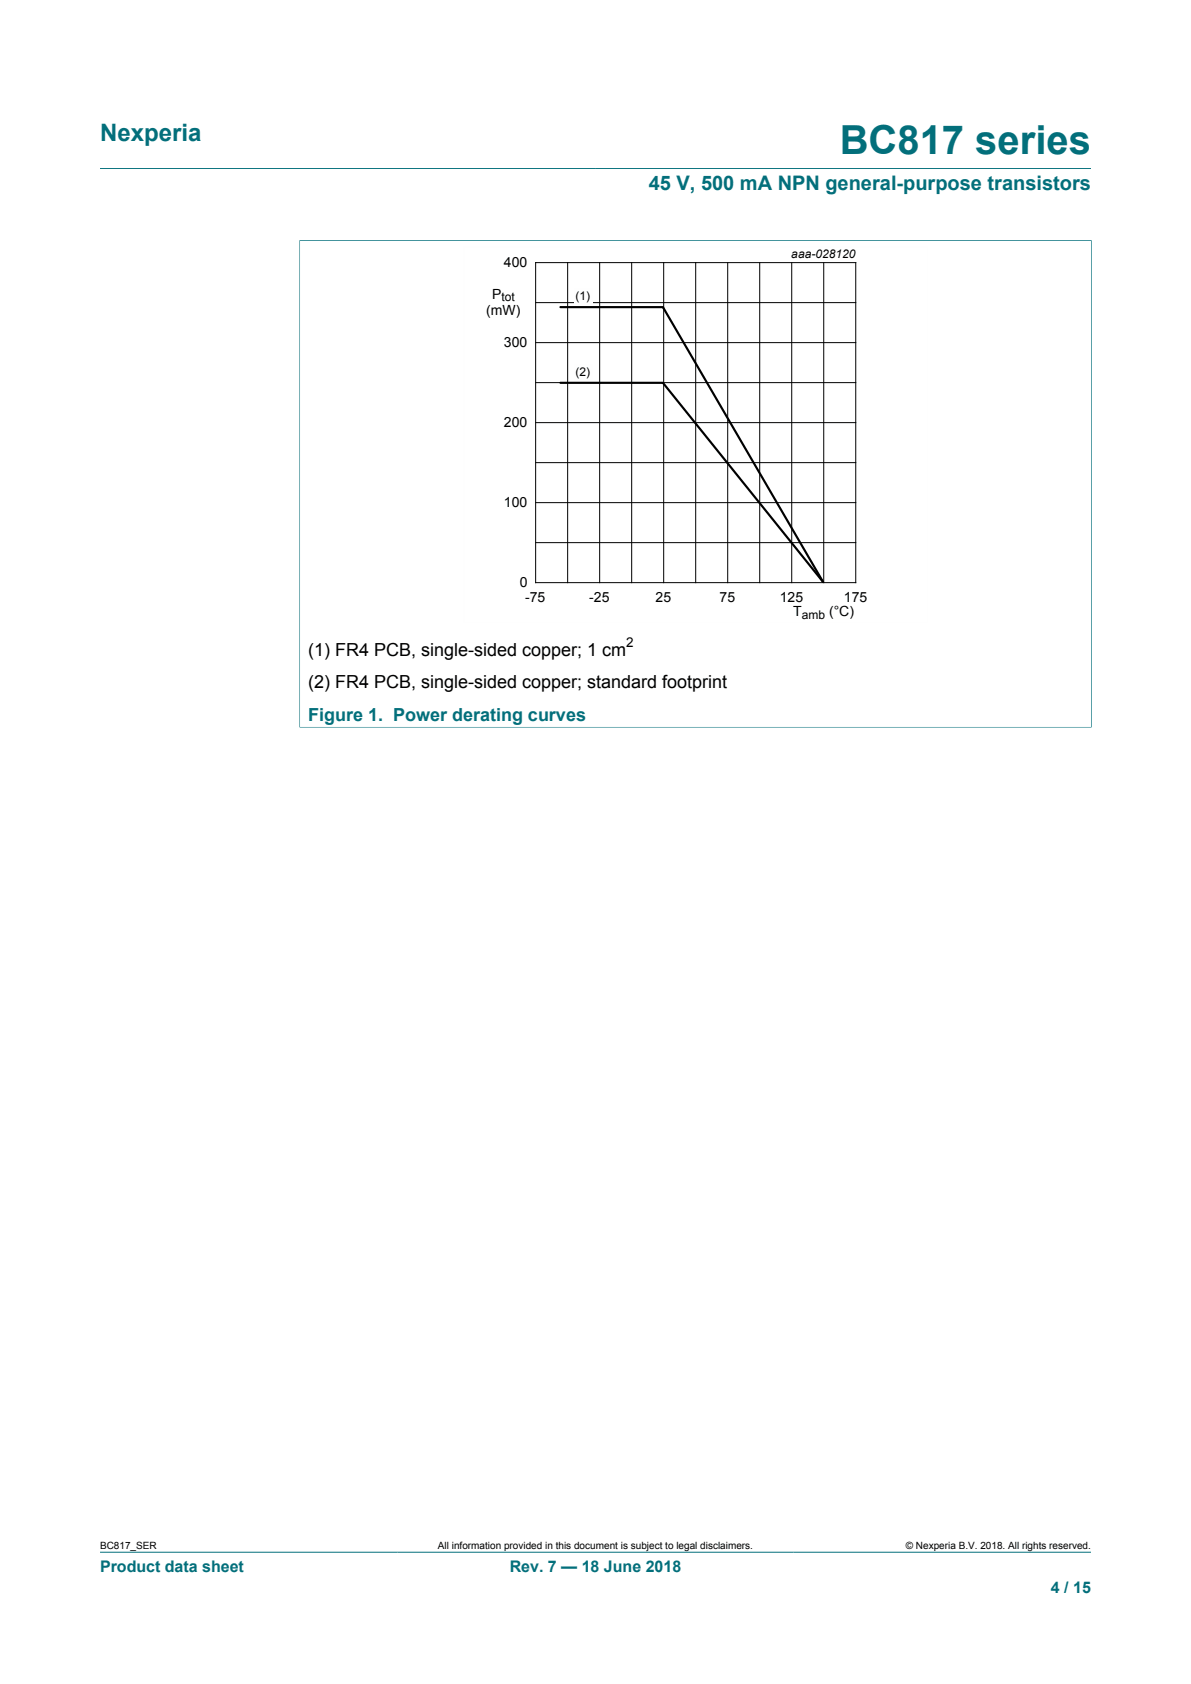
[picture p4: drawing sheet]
<svg xmlns="http://www.w3.org/2000/svg" width="210mm" height="297mm" viewBox="0 0 210 297" stroke-linecap="round" stroke-linejoin="round" font-family="sans-serif">
<defs><g id="words">
<text font-size="7.1" fill="#036f7b" x="148.1" y="27.2">BC817 series</text>
<text font-size="4.2" fill="#036f7b" x="17.6" y="24.8">Nexperia</text>
<text font-size="3.5" fill="#036f7b" x="114.4" y="33.5">45 V, 500 mA NPN general-purpose transistors</text>
<g font-size="3.2">
<text x="54.3" y="115.7">(1) FR4 PCB, single-sided copper; 1 cm</text>
<text x="54.3" y="121.4">(2) FR4 PCB, single-sided copper; standard footprint</text>
</g>
<text font-size="3.2" fill="#036f7b" x="54.3" y="127.1">Figure 1. Power derating curves</text>
<g font-size="2.8" fill="#036f7b">
<text x="17.6" y="277.3">Product data sheet</text>
<text x="89.9" y="277.3">Rev. 7 — 18 June 2018</text>
<text x="185.3" y="281">4 / 15</text>
</g>
<g font-size="2.5">
<text x="88.9" y="47.1">400</text>
<text x="86.8" y="52.7">P</text>
<text x="85.7" y="55.6">(mW)</text>
<text x="88.9" y="61.2">300</text>
<text x="88.9" y="75.4">200</text>
<text x="88.9" y="89.5">100</text>
<text x="91.7" y="103.6">0</text>
<text x="92.6" y="106.1">-75</text>
<text x="103.9" y="106.1">-25</text>
<text x="115.6" y="106.1">25</text>
<text x="126.9" y="106.1">75</text>
<text x="137.5" y="106.1">125</text>
<text x="148.8" y="106.1">175</text>
<text x="139.8" y="108.6">T</text>
<text x="146.2" y="108.6">(°C)</text>
</g>
<text font-size="2.4" x="110.4" y="114">2</text>
<g font-size="2.1">
<text x="139.5" y="45.5">aaa-028120</text>
<text x="88.4" y="53.2">tot</text>
<text x="101.5" y="52.9">(1)</text>
<text x="101.5" y="66.3">(2)</text>
<text x="141.4" y="109.2">amb</text>
</g>
<g font-size="1.8">
<text x="17.6" y="273.1">BC817_SER</text>
<text x="77.2" y="273.1">All information provided in this document is subject to legal disclaimers.</text>
<text x="159.7" y="273.1">© Nexperia B.V. 2018. All rights reserved.</text>
</g>
</g></defs>
<path d="M17.6 29.7h174.8M52.8 42.4h139.7M52.8 42.3v86M192.4 42.3v86M52.8 128.3h139.7M17.6 273.8h174.8" fill="none" stroke="#036f7b" stroke-width=".18"/>
<path d="M163.6 43.5h-81.9v66.3h81.9" fill="none" stroke="#fefefe" stroke-width=".18"/>
<g fill="none" stroke="#000" stroke-width=".18">
<path d="M94.4 46.3h56.5v56.5h-56.5zM94.4 53.4h56.5M100.1 46.3v56.5M105.7 46.3v56.5M111.4 46.3v56.5M117 46.3v56.5M122.7 46.3v56.5M128.3 46.3v56.5M134 46.3v56.5M139.6 46.3v56.5M145.2 46.3v56.5M94.4 74.5h56.5"/>
<path d="M94.4 67.5h56.5M94.4 60.4h56.5M94.4 95.7h56.5M94.4 88.6h56.5M94.4 81.6h56.5"/>
</g>
<path d="M98.8 54.2h18.1l28.2 48.4-28.2-35.1h-18.1" fill="none" stroke="#000" stroke-width=".38"/>
<g fill="#fefefe">
<path d="M101.2 50.9h3.3v2.9h-3.3z"/>
<path d="M101.2 64.3h3.3v2.9h-3.3z"/>
</g>
<use href="#words"/>
</svg>
